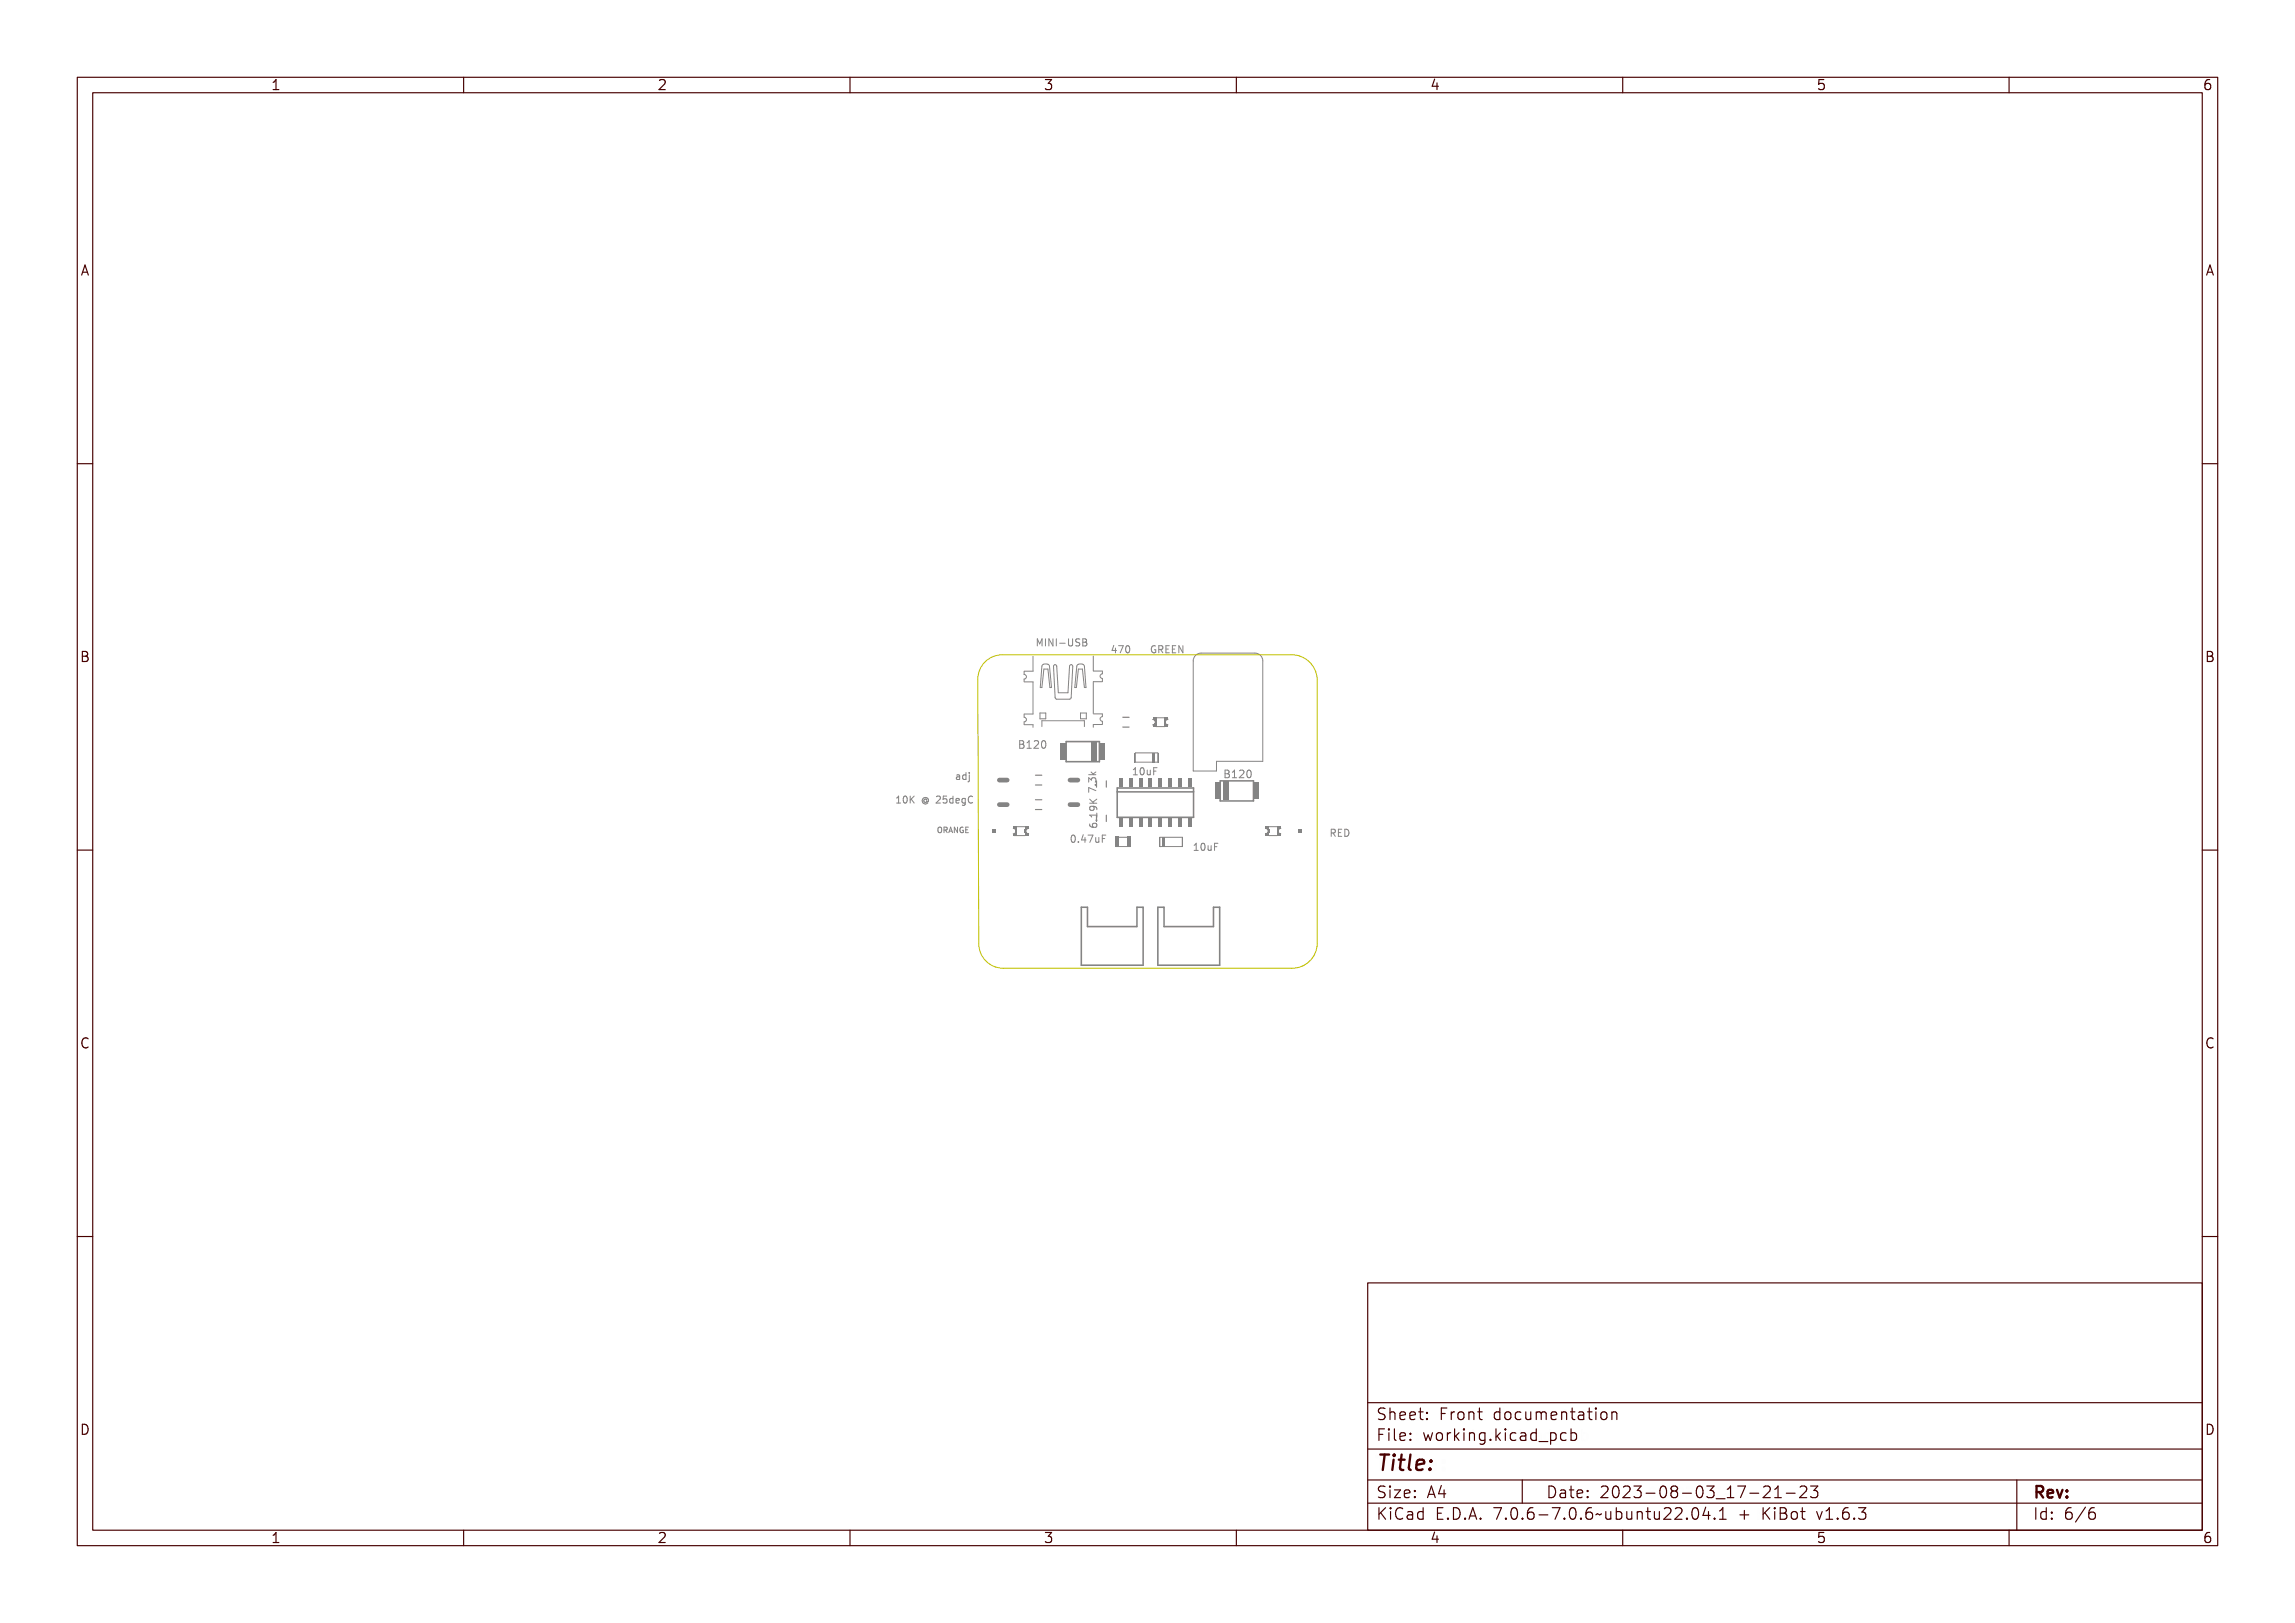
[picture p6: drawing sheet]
<svg xmlns="http://www.w3.org/2000/svg" width="297mm" height="210mm" viewBox="0 0 297 210" stroke-linecap="round" stroke-linejoin="round" font-family="sans-serif">
<defs><g id="words">
<text font-size="2.7" fill="#480000" x="178" y="190.3">Title:</text>
<g font-size="2" fill="#480000">
<text x="178" y="183.7">Sheet: Front documentation</text>
<text x="178" y="186.5">File: working.kicad_pcb</text>
<text x="178" y="193.9">Size: A4</text>
<text x="178" y="196.6">KiCad E.D.A. 7.0.6-7.0.6~ubuntu22.04.1 + KiBot v1.6.3</text>
<text x="200" y="193.9">Date: 2023-08-03_17-21-23</text>
<text x="263" y="196.6">Id: 6/6</text>
<text x="263" y="193.9">Rev:</text>
</g>
<g font-size="1.7" fill="#480000">
<text x="35" y="11.7">1</text>
<text x="85" y="11.7">2</text>
<text x="135" y="11.7">3</text>
<text x="185" y="11.7">4</text>
<text x="235" y="11.7">5</text>
<text x="285" y="11.7">6</text>
<text x="10.5" y="35.7">A</text>
<text x="285.5" y="35.7">A</text>
<text x="10.5" y="85.6">B</text>
<text x="285.5" y="85.6">B</text>
<text x="10.5" y="135.7">C</text>
<text x="285.5" y="135.7">C</text>
<text x="10.5" y="185.6">D</text>
<text x="285.5" y="185.6">D</text>
<text x="35" y="199.7">1</text>
<text x="85" y="199.7">2</text>
<text x="135" y="199.7">3</text>
<text x="185" y="199.7">4</text>
<text x="235" y="199.7">5</text>
<text x="285" y="199.7">6</text>
</g>
<g font-size="1.3" fill="#848484">
<text x="132.4" y="96.9">B120</text>
<text x="158.3" y="100.7">B120</text>
<text x="138.8" y="109">0.47uF</text>
</g>
<g font-size="1.2" fill="#848484">
<text x="135" y="83.6">MINI-USB</text>
<text x="143.7" y="84.5">470</text>
<text x="148.8" y="84.5">GREEN</text>
<text x="123.6" y="100.9">adj</text>
<text x="146.4" y="100.3">10uF</text>
<text x="117.4" y="103.9">10K @ 25degC</text>
<text x="141.9" y="102.7" transform="rotate(-90 141.9 102.7)">7.3k</text>
<text x="142" y="107.3" transform="rotate(-90 142 107.3)">6.19K</text>
<text x="154.3" y="110.1">10uF</text>
<text x="172" y="108.3">RED</text>
</g>
<text font-size="1" fill="#848484" x="122.1" y="107.8">ORANGE</text>
</g></defs>
<g fill="none" stroke="#848484" stroke-width=".13">
<path d="M132 96.3h.3M132.3 95.8h-.3v1h.3M132.5 95.9h.3a.23 .23 0 0 1 .3 .2 .23 .23 0 0 1-.2 .2 .27 .27 0 0 1 .2 .4 .27 .27 0 0 1-.3 .2h-.3zM132.6 96.4h.2a.18 .18 0 0 1 .2 .2 .18 .18 0 0 1-.2 .2h-.2zM132.6 96h.2a.15 .15 0 0 1 .2 .2 .15 .15 0 0 1-.2 .1h-.2zM133.3 96l.4-.1v.9h.2v.1h-.5v-.1h.2v-.8l-.3 .1zM134.1 96a.35 .35 0 0 1 .5 0 .35 .35 0 0 1-.2 .5l-.2 .3h.5v.1h-.6l.2-.4a.27 .27 0 0 0 .2-.2 .27 .27 0 0 0-.2-.3l-.2 .1zM134.9 82.7l-.3 .6-.4-.6v.9M134.9 96a.28 .28 0 0 1 .5 0v.2a.53 .53 0 0 1-.2 .7l-.2-.1a.68 .68 0 0 1-.1-.8zM135 82.7h.2l.1 .5 .2-.5h.2v.9h-.2v-.8l-.1 .5h-.1l-.2-.5v.8h-.1zM135.1 96h.1a.53 .53 0 0 1 0 .8l-.2-.2zM135.8 82.7h.5v.1h-.2v.7h.2v.1h-.5v-.1h.2v-.7h-.2z"/>
<path d="M136.5 82.7h.2l.3 .8v-.8h.1v.9h-.1l-.3-.7v.7h-.2zM137.3 82.7h.5v.1h-.2v.7h.2v.1h-.5v-.1h.2v-.7h-.2zM138.1 83.2h.4v.1h-.4zM138.8 82.7h.1v.6a.16 .16 0 0 0 .1 .2 .16 .16 0 0 0 .2-.2v-.6h.1v.6a.29 .29 0 0 1-.3 .3 .29 .29 0 0 1-.2-.3zM139.6 82.8l.2-.1 .2 .1v.1a.19 .19 0 0 0-.3-.1 .19 .19 0 0 0 0 .3 .3 .3 0 0 1 .4 .2 .3 .3 0 0 1-.2 .3 .3 .3 0 0 1-.4-.1 .21 .21 0 0 0 .3 .1 .21 .21 0 0 0 .1-.3 .29 .29 0 0 1-.4-.2 .29 .29 0 0 1 .1-.3zM140.3 82.7h.2a.22 .22 0 0 1 .3 .2 .22 .22 0 0 1-.2 .2 .25 .25 0 0 1 .2 .3 .25 .25 0 0 1-.3 .2h-.2zM140.4 83.2h.1a.17 .17 0 0 1 .2 .2 .17 .17 0 0 1-.2 .1h-.1zM140.4 82.8h.1a.14 .14 0 0 1 .2 .2 .14 .14 0 0 1-.2 .1h-.1zM141.2 99.8l.2 .3 .5-.3v.1l-.4 .3h.4v.2h-1v-.2h.6l-.3-.2zM144.1 83.6h.1v.6h.2v.1h-.2v.2h-.1v-.2h-.4zM144.1 83.7v.5h-.3zM144.5 83.6h.6l-.4 .9h-.1l.3-.8h-.4z"/>
<path d="M145.3 83.7a.27 .27 0 0 1 .3-.1 .27 .27 0 0 1 .2 .3v.2a.36 .36 0 0 1-.3 .4 .53 .53 0 0 1-.2-.8zM145.5 83.7a.48 .48 0 0 1 0 .7l-.1-.2zM146.6 99.4h.3v.8h.2v.1h-.5v-.1h.2v-.7l-.2 .1zM147.3 99.5a.27 .27 0 0 1 .3-.1 .27 .27 0 0 1 .2 .2v.3a.36 .36 0 0 1-.3 .4 .53 .53 0 0 1-.2-.8zM147.5 99.5a.48 .48 0 0 1 0 .7l-.1-.2zM148 99.6h.1v.5l.2 .1 .1-.1v-.5h.1v.7h-.1v-.1a.22 .22 0 0 1-.2 .1 .22 .22 0 0 1-.2-.3zM148.8 99.4h.5v.1h-.4v.3h.4v.1h-.4v.4h-.1zM148.9 83.7l.3-.1 .2 .1v.1l-.2-.1a.35 .35 0 0 0-.3 .4 .35 .35 0 0 0 .4 .3v-.2h-.1v-.1h.2v.3a.41 .41 0 0 1-.5 0 .41 .41 0 0 1-.1-.5zM149.6 83.6h.2a.24 .24 0 0 1 .3 .2 .24 .24 0 0 1-.1 .3l.2 .4h-.1l-.3-.4h-.1v.4h-.1zM149.7 83.7h.1a.16 .16 0 0 1 .2 .2 .16 .16 0 0 1-.2 .1h-.1zM150.4 83.6h.5v.1h-.4v.3h.4v.1h-.4v.3h.4v.1h-.5zM151.1 83.6h.5v.1h-.4v.3h.4v.1h-.4v.3h.4v.1h-.5z"/>
<path d="M151.8 83.6h.2l.3 .8v-.8h.1v.9h-.2l-.3-.7v.7h-.1zM152.6 83.5l.5 1v-1M158.4 99.7h.3a.23 .23 0 0 1 .3 .2 .23 .23 0 0 1-.2 .3 .27 .27 0 0 1 .2 .3 .27 .27 0 0 1-.3 .2h-.3zM158.5 99.8h.2a.15 .15 0 0 1 .1 .2 .15 .15 0 0 1-.1 .1h-.2zM159.2 99.8l.4-.1v.9h.2v.1h-.6v-.1h.2v-.8l-.2 .1zM160 99.8a.35 .35 0 0 1 .5 0 .35 .35 0 0 1-.2 .5l-.2 .3h.4v.1h-.5l.2-.4a.27 .27 0 0 0 .2-.2 .27 .27 0 0 0-.2-.3l-.2 .1zM160.8 99.8a.28 .28 0 0 1 .5 0v.2a.53 .53 0 0 1-.2 .7h-.2a.68 .68 0 0 1-.1-.9zM161 99.8h.1a.53 .53 0 0 1 0 .8l-.2-.2zM161.8 99.7l.1 .3-.1 .6M116 103.9h.5M116 103.3l.3-.3v.9M117.2 103a.48 .48 0 0 0-.3 .5 .48 .48 0 0 0 .3 .4"/>
<path d="M117.6 103.1h.3v.8h.2h-.5h.2v-.7h-.2zM118.3 103.2a.25 .25 0 0 1 .4 0l.1 .3a.35 .35 0 0 1-.3 .5 .52 .52 0 0 1-.2-.8zM118.5 103.2a.49 .49 0 0 1 0 .7l-.1-.2zM119 103.1h.1v.4l.4-.4h.1l-.3 .3 .3 .5h-.1l-.3-.4-.1 .1v.3h-.1zM120.5 103.3a.32 .32 0 0 1 .5 0v.6l-.1-.1a.22 .22 0 0 1-.3 0 .22 .22 0 0 1 0-.3 .22 .22 0 0 1 .3 0l-.1-.3a.4 .4 0 0 0-.4 .5 .4 .4 0 0 0 .5 .3v.1a.49 .49 0 0 1-.5-.2 .49 .49 0 0 1 .1-.6zM121.8 107.1l-.1-.1-.2 .1-.1 .4a.24 .24 0 0 0 .2 .2 .24 .24 0 0 0 .2-.1M121.9 103.1a.32 .32 0 0 1 .5 .1 .32 .32 0 0 1-.2 .5l-.2 .2h.4h-.5l.2-.3a.24 .24 0 0 0 .2-.2 .24 .24 0 0 0-.2-.2h-.2zM122.2 107.2v-.1a.22 .22 0 0 1 .4 .2v.1a.28 .28 0 0 1-.3 .4l-.2-.2zM122.3 107.2a.28 .28 0 0 1 .2 .2 .28 .28 0 0 1-.2 .3l-.1-.3zM122.6 103.1h.5v.1h-.4v.2a.32 .32 0 0 1 .4 .4 .32 .32 0 0 1-.5 .1v-.1a.23 .23 0 0 0 .3 .1 .23 .23 0 0 0 .1-.4 .23 .23 0 0 0-.4 0zM122.7 107.1h.2a.19 .19 0 0 1 .2 .1 .19 .19 0 0 1-.1 .2l.2 .4h-.1l-.2-.3h-.1v.3h-.1zM122.8 107.2h.1a.13 .13 0 0 1 .1 .1 .13 .13 0 0 1-.1 .1h-.1z"/>
<path d="M123.4 103.4l.1-.1 .2 .1v-.4h.1v.9h-.1h-.1a.33 .33 0 0 1-.3-.1 .33 .33 0 0 1 .1-.4zM123.4 107.1h.2l.2 .7h-.1l-.1-.2h-.2l-.1 .2h-.1zM123.5 103.4a.24 .24 0 0 1 .2 .2 .24 .24 0 0 1-.2 .3l-.1-.3zM123.5 107.2l.1 .3h-.2zM123.9 107.1h.1l.2 .6v-.6h.1v.7h-.1l-.3-.6v.6zM124.1 103.4l.3-.1 .2 .3h-.5a.25 .25 0 0 0 .2 .3 .25 .25 0 0 0 .3-.1 .3 .3 0 0 1-.4 .2 .3 .3 0 0 1-.2-.4zM124.2 103.4h.2l.1 .2h-.4zM124.5 107.2l.2-.1h.2v.1h-.1a.26 .26 0 0 0-.3 .2 .26 .26 0 0 0 .3 .3v-.2l-.1-.1h.2v.3a.32 .32 0 0 1-.4 0 .32 .32 0 0 1-.1-.4zM124.8 103.4l.2-.1 .2 .1v-.1h.1v.6a.25 .25 0 0 1-.2 .3 .25 .25 0 0 1-.3-.1 .22 .22 0 0 0 .3 0 .22 .22 0 0 0 .1-.3l-.1 .1a.29 .29 0 0 1-.3 0 .29 .29 0 0 1 0-.4zM124.9 103.4a.23 .23 0 0 1 .3 .2 .23 .23 0 0 1-.3 .3zM125 107.1h.4v.1h-.3v.2h.3h-.3v.3h.4v.1h-.5zM125.6 103.2l.3-.1h.1v.1h-.1a.33 .33 0 0 0-.3 .4 .33 .33 0 0 0 .4 .2v.1a.41 .41 0 0 1-.5-.1 .41 .41 0 0 1 0-.5z"/>
<path d="M138.9 108.2a.27 .27 0 0 1 .3-.1 .27 .27 0 0 1 .2 .3v.2a.37 .37 0 0 1-.3 .5l-.2-.2v-.1zM139.1 108.2a.5 .5 0 0 1 0 .8l-.1-.3zM139.8 108.8h.2v.2h-.2zM140.7 108.1h.1v.6h.2v.1h-.2v.2h-.1v-.2h-.4zM140.7 108.2v.5h-.3zM141 102.1l.9 .3v.1l-.8-.3v.4h-.1zM141 100.7l.2-.1 .2 .2a.28 .28 0 0 1 .4-.1 .28 .28 0 0 1-.1 .5 .21 .21 0 0 0 .1-.4 .21 .21 0 0 0-.4 0v.2h-.1v-.1a.16 .16 0 0 0-.2-.2 .16 .16 0 0 0 0 .3v.1h-.1zM141.1 105.3h.8v-.1h.1v.4h-.1v-.1h-.7v.2h-.1zM141.1 103.6l.4 .4 .5-.4v.1l-.5 .3 .1 .1h.4v.1h-.9v-.1h.4l-.4-.4zM141.1 108.1h.6l-.3 .9h-.2l.3-.8h-.4zM141.1 106.7h.1a.27 .27 0 0 0 0 .3 .27 .27 0 0 0 .3 .1 .3 .3 0 0 1 .1-.5 .3 .3 0 0 1 .4 .2 .3 .3 0 0 1-.3 .4 .43 .43 0 0 1-.4 0 .43 .43 0 0 1-.2-.4zM141.2 104.5l.1-.1a.43 .43 0 0 1 .5 0 .43 .43 0 0 1 .2 .4l-.2 .1a.26 .26 0 0 0 0-.3 .26 .26 0 0 0-.2-.1 .29 .29 0 0 1-.1 .4 .29 .29 0 0 1-.4 0 .29 .29 0 0 1 .1-.4z"/>
<path d="M141.7 101.5h.2v.2h-.2zM141.8 106.1h.2v.2h-.2zM141.9 108.4h.1v.5l.1 .1 .2-.2v-.4h.1v.6h-.1v-.1a.22 .22 0 0 1-.3 .1 .22 .22 0 0 1-.1-.2zM142.7 108.1h.5v.1h-.4v.3h.4v.1h-.4v.4h-.1zM154.5 109.2h.3v.8h.2v.1h-.5v-.1h.2v-.7h-.2zM155.2 109.3a.26 .26 0 0 1 .4 0l.1 .3a.36 .36 0 0 1-.3 .5 .53 .53 0 0 1-.2-.8zM155.3 109.3h.1a.48 .48 0 0 1 0 .7l-.1-.2zM155.9 109.4h.1v.5l.1 .1 .2-.1v-.5h.1v.7h-.1v-.1a.22 .22 0 0 1-.3 .1 .22 .22 0 0 1-.1-.3zM156.7 109.2h.5v.1h-.4v.2h.4v.1h-.4v.5h-.1zM158.5 100.2h.2a.18 .18 0 0 1 .2 .2 .18 .18 0 0 1-.2 .2h-.2zM163.8 107.2a.35 .35 0 0 1 .3 .3 .35 .35 0 0 1-.3 .4M164.2 108.1h1.1"/>
<path d="M164.3 107h1.4M165.8 107.2a.35 .35 0 0 0-.4 .3 .35 .35 0 0 0 .4 .4M172.1 107.4h.2a.24 .24 0 0 1 .3 .1 .24 .24 0 0 1-.1 .3l.2 .5h-.1l-.3-.4h-.1v.4h-.1zM172.2 107.5h.1a.16 .16 0 0 1 .2 .1 .16 .16 0 0 1-.2 .2h-.1zM172.9 107.4h.5v.1h-.4v.2h.4v.1h-.4v.4h.4v.1h-.5zM173.6 107.4a.46 .46 0 0 1 .5 .4 .46 .46 0 0 1-.5 .5zM173.7 107.5a.35 .35 0 0 1 .3 .3 .35 .35 0 0 1-.3 .4z"/>
<circle cx="135.2" cy="96.4" r=".09"/>
<circle cx="145.5" cy="84.1" r=".08"/>
<circle cx="147.5" cy="99.8" r=".08"/>
<circle cx="118.5" cy="103.5" r=".08"/>
<circle cx="120.8" cy="103.6" r=".15"/>
<circle cx="139.1" cy="108.6" r=".08"/>
<circle cx="141.4" cy="104.7" r=".2"/>
<circle cx="141.7" cy="106.9" r=".2"/>
<circle cx="155.4" cy="109.6" r=".08"/>
<circle cx="161" cy="100.2" r=".09"/>
<circle cx="165.6" cy="107.1" r=".1"/>
</g>
<g fill="#848484">
<path d="M165.7 106.9h.1v.2h-.1z" fill-rule="evenodd"/>
<path d="M163.8 106.9h.5v.3h-.5z" fill-rule="evenodd"/>
<path d="M165.3 106.9h.3v.3h-.3z" fill-rule="evenodd"/>
<path d="M165.3 107.2h.2v.2h-.2z" fill-rule="evenodd"/>
<path d="M164 107.2h.3v.2h-.3z" fill-rule="evenodd"/>
<path d="M165.3 107.3h.1v.4h-.1z" fill-rule="evenodd"/>
<path d="M164.1 107.3h.2v.4h-.2z" fill-rule="evenodd"/>
<path d="M165.3 107.7h.2v.2h-.2z" fill-rule="evenodd"/>
<path d="M164 107.7h.3v.2h-.3z" fill-rule="evenodd"/>
<path d="M165.3 107.8h.5v.4h-.5z" fill-rule="evenodd"/>
<path d="M163.8 107.8h.5v.4h-.5z" fill-rule="evenodd"/>
</g>
<path d="M143.2 101v.9" fill="none" stroke="#848484" stroke-width=".15"/>
<g fill="none" stroke="#848484" stroke-width=".13">
<path d="M131.1 107.2a.35 .35 0 0 1 .4 .3 .35 .35 0 0 1-.4 .4M131.2 108.1h1.4M131.6 107h1M133.1 107.2a.35 .35 0 0 0-.3 .3 .35 .35 0 0 0 .3 .4"/>
<circle cx="131.3" cy="108" r=".1"/>
</g>
<g fill="#848484">
<path d="M131.1 107.9h.1v.3h-.1z" fill-rule="evenodd"/>
<path d="M132.6 107.8h.5v.4h-.5z" fill-rule="evenodd"/>
<path d="M131.3 107.8h.3v.3h-.3z" fill-rule="evenodd"/>
<path d="M131.4 107.7h.2v.2h-.2z" fill-rule="evenodd"/>
<path d="M132.6 107.7h.3v.2h-.3z" fill-rule="evenodd"/>
<path d="M131.4 107.3h.2v.4h-.2z" fill-rule="evenodd"/>
<path d="M132.6 107.3h.2v.4h-.2z" fill-rule="evenodd"/>
<path d="M131.4 107.2h.2v.2h-.2z" fill-rule="evenodd"/>
<path d="M132.6 107.2h.3v.2h-.3z" fill-rule="evenodd"/>
<path d="M131.1 106.9h.5v.3h-.5z" fill-rule="evenodd"/>
<path d="M132.6 106.9h.5v.3h-.5z" fill-rule="evenodd"/>
</g>
<path d="M144.4 109.5h1.9M144.4 108.3h1.9" fill="none" stroke="#848484" stroke-width=".13"/>
<g fill="#848484">
<path d="M145.8 108.3h.5v1.3h-.5z" fill-rule="evenodd"/>
<path d="M144.3 108.3h.5v1.3h-.5z" fill-rule="evenodd"/>
</g>
<path d="M138 96h4.3v2.6h-4.3z" fill="none" stroke="#848484" stroke-width=".2"/>
<g fill="#848484">
<path d="M142.3 96.2h.6v2.2h-.6z" fill-rule="evenodd"/>
<path d="M141.2 96h.7v2.5h-.7z" fill-rule="evenodd"/>
<path d="M137.3 96.2h.6v2.2h-.6z" fill-rule="evenodd"/>
</g>
<path d="M157.9 101h4.3v2.6h-4.3z" fill="none" stroke="#848484" stroke-width=".2"/>
<g fill="#848484">
<path d="M157.2 101.2h.7v2.2h-.7z" fill-rule="evenodd"/>
<path d="M158.3 101.1h.7v2.5h-.7z" fill-rule="evenodd"/>
<path d="M162.2 101.2h.7v2.2h-.7z" fill-rule="evenodd"/>
</g>
<g fill="none" stroke="#848484" stroke-width=".13">
<path d="M149.2 93.1a.35 .35 0 0 1 .3 .3 .35 .35 0 0 1-.3 .4M149.6 94h1.1M149.7 92.9h1.4M151.2 93.1a.35 .35 0 0 0-.4 .3 .35 .35 0 0 0 .4 .4"/>
<circle cx="151" cy="93" r=".1"/>
</g>
<g fill="#848484">
<path d="M151.1 92.8h.1v.2h-.1z" fill-rule="evenodd"/>
<path d="M149.2 92.8h.5v.3h-.5z" fill-rule="evenodd"/>
<path d="M150.7 92.8h.3v.3h-.3z" fill-rule="evenodd"/>
<path d="M150.7 93.1h.2v.2h-.2z" fill-rule="evenodd"/>
<path d="M149.4 93.1h.3v.2h-.3z" fill-rule="evenodd"/>
<path d="M150.7 93.2h.1v.4h-.1z" fill-rule="evenodd"/>
<path d="M149.5 93.2h.2v.4h-.2z" fill-rule="evenodd"/>
<path d="M150.7 93.6h.2v.2h-.2z" fill-rule="evenodd"/>
<path d="M149.4 93.6h.3v.2h-.3z" fill-rule="evenodd"/>
<path d="M150.7 93.7h.5v.4h-.5z" fill-rule="evenodd"/>
<path d="M149.2 93.7h.5v.4h-.5z" fill-rule="evenodd"/>
</g>
<path d="M129.3 104.1h1M129.3 100.9h1M138.5 104.1h1M138.5 100.9h1" fill="none" stroke="#848484" stroke-width=".61"/>
<path d="M134 103.5h.8M134 104.8h.8M134 100.3h.8M134 101.6h.8" fill="none" stroke="#848484" stroke-width=".15"/>
<path d="M150.1 108.3h2.9v1.2h-2.9z" fill="none" stroke="#848484" stroke-width=".13"/>
<g fill="#848484">
<path d="M153 108.3h.2v1.2h-.2z" fill-rule="evenodd"/>
<path d="M150.5 108.3h.3v1.3h-.3z" fill-rule="evenodd"/>
<path d="M150 108.3h.1v1.2h-.1z" fill-rule="evenodd"/>
</g>
<path d="M146.9 97.4h2.9v1.2h-2.9zM154.7 84.8l.3-.2 .4-.1h7a1 1 0 0 1 1 1v13h-6v1.3h-3v-14.3l.1-.4z" fill="none" stroke="#848484" stroke-width=".13"/>
<path d="M145.3 92.8h.8M145.3 94.1h.8M143.2 105.5v.8" fill="none" stroke="#848484" stroke-width=".15"/>
<g fill="#848484">
<path d="M146.8 97.4h.1v1.2h-.1z" fill-rule="evenodd"/>
<path d="M149.2 97.4h.3v1.2h-.3z" fill-rule="evenodd"/>
<path d="M149.9 97.4h.1v1.2h-.1z" fill-rule="evenodd"/>
<path d="M128.4 107.3h.5v.5h-.5z" fill-rule="evenodd"/>
<path d="M167.9 107.3h.5v.5h-.5z" fill-rule="evenodd"/>
</g>
<g fill="none" stroke="#848484" stroke-width=".13">
<path d="M132.5 92.4v.4a.3 .3 0 0 1 .3 .3 .3 .3 0 0 1-.3 .3v.4M132.5 86.9v.4a.3 .3 0 0 1 .3 .3 .3 .3 0 0 1-.3 .3v.3M132.6 93.8h1.1M132.6 86.9h1.1M132.6 88.2h1.1M132.6 92.4h1.1M133.7 84.9v1.9M133.7 88.3v4.1M133.7 93.8v.3M134.6 92.3h.7v.7h-.7zM134.8 94v-.7h5.5v.7M134.9 86.1l.3-.2a.46 .46 0 0 1 .6 .3l.3 2.8h-.2l-.3-2.4h-.5l-.3 2.4h-.2z"/>
<path d="M136.4 86.1h.3l.1 .1 .2 3.4h1.2l.2-3.4 .2-.2 .2 .1v.1l-.2 4.2h-2l-.3-4.2zM139.4 86.1l.3-.2a.46 .46 0 0 1 .6 .3l.2 2.8h-.2l-.2-2.4h-.5l-.3 2.4h-.2zM139.8 92.3h.8v.7h-.8zM141.5 84.9v1.9M141.5 88.2v4.1M141.5 88.2h1.1M141.5 92.4h1.1M141.5 86.8h1.1M142.6 93.7h-1.1v.4M142.7 92.4v.3a.3 .3 0 0 0-.3 .3 .3 .3 0 0 0 .3 .3v.4M142.7 86.8v.4a.3 .3 0 0 0-.3 .3 .3 .3 0 0 0 .3 .3v.4"/>
</g>
<path d="M139.9 117.4h.8v2.5h6.4v-2.5h.8v7.5h-8zM144.6 102h9.9v3.8h-9.9zM144.6 102.5h9.9M149.8 117.4h.8v2.5h6.4v-2.5h.8v7.5h-8z" fill="none" stroke="#848484" stroke-width=".2"/>
<g fill="#848484">
<path d="M153.7 105.9h.5v1.1h-.5z" fill-rule="evenodd"/>
<path d="M153.7 100.8h.5v1.1h-.5z" fill-rule="evenodd"/>
<path d="M152.5 105.9h.4v1.1h-.4z" fill-rule="evenodd"/>
<path d="M152.5 100.8h.4v1.1h-.4z" fill-rule="evenodd"/>
<path d="M151.2 105.9h.5v1.1h-.5z" fill-rule="evenodd"/>
<path d="M151.2 100.8h.5v1.1h-.5z" fill-rule="evenodd"/>
<path d="M149.9 105.9h.5v1.1h-.5z" fill-rule="evenodd"/>
<path d="M149.9 100.8h.5v1.1h-.5z" fill-rule="evenodd"/>
<path d="M148.6 105.9h.5v1.1h-.5z" fill-rule="evenodd"/>
<path d="M148.6 100.8h.5v1.1h-.5z" fill-rule="evenodd"/>
<path d="M147.4 105.9h.5v1.1h-.5z" fill-rule="evenodd"/>
<path d="M147.4 100.8h.5v1.1h-.5z" fill-rule="evenodd"/>
<path d="M146.1 105.9h.5v1.1h-.5z" fill-rule="evenodd"/>
<path d="M146.1 100.8h.5v1.1h-.5z" fill-rule="evenodd"/>
<path d="M144.8 105.9h.5v1.1h-.5z" fill-rule="evenodd"/>
<path d="M144.8 100.8h.5v1.1h-.5z" fill-rule="evenodd"/>
</g>
<path d="M127.5 85.7a3.2 3.2 0 0 1 2.2-1h37.3a3.3 3.3 0 0 1 3.5 3.2v34.2a3.2 3.2 0 0 1-3.3 3.2h-37.4a3.2 3.2 0 0 1-3.1-3.2l-.2-34.2a3.2 3.2 0 0 1 1-2.2z" fill="none" stroke="#c2c200" stroke-width=".13"/>
<g fill="none" stroke="#480000" stroke-width=".15">
<path d="M10 10h277v190h-277zM12 12h273v186h-273zM60 10v2M110 10v2M160 10v2M210 10v2M260 10v2M10 60h2M285 60h2M10 110h2M285 110h2M10 160h2"/>
<path d="M285 160h2M177 166h108v32h-108zM60 198v2M110 198v2M160 198v2M177 181.5h108M177 187.5h108M177 191.5h108M177 194.5h108M178.1 195.2h.2v.6l.6-.6h.3l-.6 .6 .6 .8h-.2l-.5-.7-.2 .2v.5h-.2zM178.2 185h.9v.2h-.7v.4h.6v.2h-.6v.7h-.2zM178.3 182.4l.5-.1h.2v.2a.34 .34 0 0 0-.4-.1 .34 .34 0 0 0-.2 .4 .62 .62 0 0 1 .6 .7 .71 .71 0 0 1-.8 .2v-.2a.4 .4 0 0 0 .4 .1 .4 .4 0 0 0 .3-.3l-.4-.2a.4 .4 0 0 1-.3-.3 .4 .4 0 0 1 .1-.4z"/>
<path d="M178.3 192.5l.5-.1h.2v.2a.34 .34 0 0 0-.4-.1 .34 .34 0 0 0-.2 .4 .62 .62 0 0 1 .6 .7 .71 .71 0 0 1-.8 .2v-.2a.4 .4 0 0 0 .4 .1 .4 .4 0 0 0 .3-.3l-.4-.2a.4 .4 0 0 1-.3-.3 .4 .4 0 0 1 .1-.4zM179.4 182.2h.2v.6a.35 .35 0 0 1 .4-.1 .35 .35 0 0 1 .2 .4v.6h-.2v-.8l-.2-.1a.28 .28 0 0 0-.2 .3v.6h-.2zM179.5 185.4h.4v.9h.4v.2h-.9v-.2h.3v-.8h-.2zM179.5 192.8h.4v.9h.4v.1h-.9v-.1h.3v-.8h-.2zM179.5 195.6h.4v.9h.4v.1h-.9v-.1h.3v-.8h-.2zM179.7 184.9h.2v.3h-.2zM179.7 192.3h.2v.3h-.2zM179.7 195.1h.2v.3h-.2zM180.6 184.9h.4v1.3l.1 .1h.3v.2a.4 .4 0 0 1-.5-.4v-1h-.3zM180.6 192.8h.8v.1l-.6 .8h.6v.1h-.8v-.1l.6-.8h-.6zM180.7 182.8a.49 .49 0 0 1 .6-.1 .49 .49 0 0 1 .2 .5h-.8a.42 .42 0 0 0 .3 .4 .42 .42 0 0 0 .4-.1v.2a.6 .6 0 0 1-.8-.1 .6 .6 0 0 1 .1-.8zM180.7 195.4l.3-.2h.2h.3v.2a.43 .43 0 0 0-.6 0 .43 .43 0 0 0-.2 .5 .43 .43 0 0 0 .2 .5 .43 .43 0 0 0 .6 0v.2a.62 .62 0 0 1-.7 0 .62 .62 0 0 1-.3-.7z"/>
<path d="M180.8 182.9l.2-.1a.27 .27 0 0 1 .3 .3h-.6zM181.8 195.6a.5 .5 0 0 1 .6-.1 .5 .5 0 0 1 .2 .5v.6h-.1v-.1a.38 .38 0 0 1-.5 .2 .38 .38 0 0 1-.2-.5 .38 .38 0 0 1 .4-.2h.3a.35 .35 0 0 0-.3-.4 .35 .35 0 0 0-.4 .2zM181.9 182.8a.49 .49 0 0 1 .6-.1 .49 .49 0 0 1 .2 .5h-.8a.42 .42 0 0 0 .3 .4 .42 .42 0 0 0 .5-.1v.2a.6 .6 0 0 1-.9-.1 .6 .6 0 0 1 .1-.8zM181.9 185.5a.49 .49 0 0 1 .6-.1 .49 .49 0 0 1 .2 .5h-.8a.42 .42 0 0 0 .3 .4 .42 .42 0 0 0 .5-.1v.2a.6 .6 0 0 1-.9-.1 .6 .6 0 0 1 .1-.8zM181.9 192.9a.49 .49 0 0 1 .6-.1 .49 .49 0 0 1 .2 .5h-.8a.42 .42 0 0 0 .3 .4 .42 .42 0 0 0 .5-.1v.2a.6 .6 0 0 1-.9-.1 .6 .6 0 0 1 .1-.8zM182 196.2l.5-.1a.31 .31 0 0 1-.2 .4 .31 .31 0 0 1-.4-.1zM182 182.9l.2-.1a.27 .27 0 0 1 .3 .3h-.6zM182 185.6l.2-.1a.27 .27 0 0 1 .3 .3h-.6zM182 193l.2-.1a.27 .27 0 0 1 .3 .3h-.6zM183 195.7l.4-.2 .2 .2v-.6h.2v1.5h-.2v-.1a.42 .42 0 0 1-.5 .1 .42 .42 0 0 1-.2-.5zM183.2 195.8a.23 .23 0 0 1 .4 0v.3a.33 .33 0 0 1-.2 .4 .48 .48 0 0 1-.2-.7zM183.2 182.3h.2v.4h.4v.1h-.4v.7l.1 .1h.3v.1a.41 .41 0 0 1-.6-.3v-.6h-.3v-.1h.3z"/>
<path d="M183.3 185.4h.2v.3h-.2zM183.3 186.2h.2v.3h-.2zM183.3 192.8h.2v.3h-.2zM183.3 193.6h.2v.2h-.2zM184.5 182.7h.2v.3h-.2zM184.5 183.5h.2v.2h-.2zM185.2 185.4h.2l.2 .8 .1-.5h.2l.2 .5 .1-.8h.2l-.2 1.1h-.2l-.2-.7-.2 .7h-.1zM185.4 195.2h.9v.2h-.7v.4h.6v.2h-.6v.5h.7v.1h-.9zM185.7 192.4h.2l.5 1.4h-.2l-.1-.3h-.5l-.1 .3h-.2zM185.8 192.6l.2 .7h-.4zM186.6 182.3h.9v.2h-.7v.4h.6v.2h-.6v.6h-.2zM186.7 185.5a.56 .56 0 0 1 .8 .2 .56 .56 0 0 1-.3 .7 .57 .57 0 0 1-.6-.2 .57 .57 0 0 1 .1-.7z"/>
<path d="M186.8 185.6a.26 .26 0 0 1 .3-.1 .26 .26 0 0 1 .2 .2v.2a.33 .33 0 0 1-.3 .4l-.2-.2zM186.9 196.4h.2v.2h-.2zM187.1 192.4h.2v.9h.2v.2h-.2v.3h-.2v-.3h-.6v-.2zM187.1 192.6v.7h-.4zM187.8 195.2a.76 .76 0 0 1 .9 .7 .76 .76 0 0 1-.9 .7zM188 195.4a.5 .5 0 0 1 .5 .2 .5 .5 0 0 1 0 .5 .39 .39 0 0 1-.5 .4zM188 182.7h.2v.2a.41 .41 0 0 1 .6-.2v.2a.37 .37 0 0 0-.5-.1 .37 .37 0 0 0-.1 .4v.5h-.2zM188 185.4h.2v.2a.41 .41 0 0 1 .6-.2v.2a.37 .37 0 0 0-.5-.1 .37 .37 0 0 0-.1 .4v.6h-.2zM189.1 184.9h.1v.9l.5-.4h.2l-.4 .4 .5 .7h-.2l-.4-.6-.2 .1v.5h-.1zM189.1 182.8a.56 .56 0 0 1 .8 .2 .56 .56 0 0 1-.3 .7 .57 .57 0 0 1-.6-.2 .57 .57 0 0 1 .1-.7zM189.2 182.9a.26 .26 0 0 1 .3-.1 .26 .26 0 0 1 .2 .2v.2a.33 .33 0 0 1-.3 .4l-.2-.2zM189.3 196.4h.3v.2h-.3z"/>
<path d="M190.2 182.7h.2v.1a.35 .35 0 0 1 .4-.1 .35 .35 0 0 1 .3 .4v.6h-.2v-.8l-.2-.1a.28 .28 0 0 0-.3 .3v.6h-.2zM190.3 185.4h.4v.9h.4v.2h-.9v-.2h.4v-.8h-.3zM190.5 195.2h.3l.4 1.4h-.2l-.1-.3h-.5l-.1 .3h-.2zM190.6 184.9h.1v.3h-.1zM190.6 195.4l.2 .7h-.4zM191.4 185.4h.2v.1a.35 .35 0 0 1 .4-.1 .35 .35 0 0 1 .3 .4v.7h-.2v-.9l-.2-.1a.28 .28 0 0 0-.3 .3v.7h-.2zM191.7 182.3h.1v.4h.4v.1h-.4v.7l.1 .1h.3v.1a.41 .41 0 0 1-.5-.3v-.6h-.3v-.1h.3zM191.7 196.4h.3v.2h-.3zM192.7 185.5l.3-.2 .3 .2v-.1h.2v1a.53 .53 0 0 1-.8 .4v-.2a.36 .36 0 0 0 .4 .1 .36 .36 0 0 0 .2-.4l-.2 .1a.51 .51 0 0 1-.5-.2 .51 .51 0 0 1 0-.5zM192.8 185.6a.25 .25 0 0 1 .3-.1 .25 .25 0 0 1 .2 .2v.2a.32 .32 0 0 1-.3 .4 .47 .47 0 0 1-.2-.7zM193.8 195.2h.9l-.5 1.4h-.2l.5-1.2h-.7zM193.9 182.8l.3-.2 .3 .2v-.6h.2v1.5h-.2v-.1a.42 .42 0 0 1-.6 .1 .42 .42 0 0 1-.1-.5z"/>
<path d="M194.1 182.8a.42 .42 0 0 1 .4 .4 .42 .42 0 0 1-.3 .4 .48 .48 0 0 1-.1-.8zM194.1 186.2h.3v.3h-.3zM195.1 184.9h.2v.9l.4-.4h.3l-.5 .4 .5 .7h-.2l-.4-.6-.1 .1v.5h-.2zM195.1 182.8a.56 .56 0 0 1 .8 .2 .56 .56 0 0 1-.3 .7 .57 .57 0 0 1-.6-.2 .57 .57 0 0 1 .1-.7zM195.2 182.9a.26 .26 0 0 1 .3-.1 .26 .26 0 0 1 .2 .2v.2a.33 .33 0 0 1-.3 .4l-.2-.2zM195.3 196.4h.3v.2h-.3zM196.3 185.4h.5v.9h.3v.2h-.9v-.2h.4v-.8h-.3zM196.3 195.4a.45 .45 0 0 1 .5-.2 .45 .45 0 0 1 .3 .5v.2a.51 .51 0 0 1-.2 .6 .51 .51 0 0 1-.6 0l-.1-.6zM196.4 182.8l.5-.2 .2 .1v.2a.4 .4 0 0 0-.6 0 .4 .4 0 0 0 0 .6 .4 .4 0 0 0 .6 0v.2a.58 .58 0 0 1-.8-.1 .58 .58 0 0 1 .1-.8zM196.5 195.4a.39 .39 0 0 1 .4 .5v.2a.29 .29 0 0 1-.3 .4 .29 .29 0 0 1-.2-.4v-.5zM196.6 184.9h.2v.3h-.2zM197 191.5v3"/>
<path d="M197.4 182.7h.2v.8l.2 .1a.28 .28 0 0 0 .3-.3v-.6h.2v1h-.2v-.1a.35 .35 0 0 1-.4 .2 .35 .35 0 0 1-.3-.5zM197.6 185.5l.5-.2 .2 .1v.2a.4 .4 0 0 0-.6 0 .4 .4 0 0 0 0 .6 .4 .4 0 0 0 .6 0v.2a.58 .58 0 0 1-.8-.1 .58 .58 0 0 1 .1-.8zM197.7 196.4h.3v.2h-.3zM198.6 182.7h.1a.21 .21 0 0 1 .2-.1 .21 .21 0 0 1 .2 .2l.2-.2 .1 .1a1.27 1.27 0 0 1 .2 1h-.2v-.8l-.1-.1-.2 .1v.8h-.1v-.8l-.2-.1-.1 .1v.8h-.1zM198.7 185.4a.5 .5 0 0 1 .5-.1 .5 .5 0 0 1 .3 .5v.7h-.2v-.2a.38 .38 0 0 1-.5 .2 .38 .38 0 0 1-.2-.5 .38 .38 0 0 1 .5-.2h.2a.35 .35 0 0 0-.3-.4 .35 .35 0 0 0-.3 .2zM198.7 195.4l.3-.2h.2h.2v.2a.43 .43 0 0 0-.5 0 .43 .43 0 0 0-.1 .5 .44 .44 0 0 1 .6-.1 .44 .44 0 0 1 .1 .6 .47 .47 0 0 1-.6 .3 .47 .47 0 0 1-.3-.5v-.5zM198.8 186l.5-.1a.31 .31 0 0 1-.1 .4 .31 .31 0 0 1-.4-.1zM198.9 195.9a.3 .3 0 0 1 .4 .3 .3 .3 0 0 1-.4 .2l-.1-.2zM199.9 185.5l.3-.2 .3 .2v-.6h.2v1.6h-.2v-.2a.42 .42 0 0 1-.5 .1 .42 .42 0 0 1-.2-.5zM199.9 182.8a.49 .49 0 0 1 .6-.1 .49 .49 0 0 1 .2 .5h-.7a.42 .42 0 0 0 .2 .4 .42 .42 0 0 0 .5-.1v.2a.6 .6 0 0 1-.8-.1 .6 .6 0 0 1 0-.8zM200 196h.5v.2h-.5zM200 185.6a.23 .23 0 0 1 .4 0l.1 .3a.33 .33 0 0 1-.3 .4 .48 .48 0 0 1-.2-.7z"/>
<path d="M200.1 182.9l.2-.1a.27 .27 0 0 1 .3 .3h-.6zM200.1 192.4a.76 .76 0 0 1 1 .7 .76 .76 0 0 1-1 .7zM200.3 192.6a.5 .5 0 0 1 .5 .2 .5 .5 0 0 1 .1 .5 .39 .39 0 0 1-.6 .4zM200.9 186.8h1.2v.1h-1.2zM201 195.2h.9l-.5 1.4h-.2l.5-1.2h-.7zM201.1 182.7h.1v.1a.35 .35 0 0 1 .5-.1 .35 .35 0 0 1 .2 .4v.6h-.2v-.8l-.2-.1a.28 .28 0 0 0-.3 .3v.6h-.1zM201.4 192.8a.5 .5 0 0 1 .6-.1 .5 .5 0 0 1 .2 .5v.6h-.1v-.1a.38 .38 0 0 1-.5 .2 .38 .38 0 0 1-.2-.5 .38 .38 0 0 1 .4-.2h.3a.35 .35 0 0 0-.3-.4 .35 .35 0 0 0-.4 .2zM201.6 193.4l.5-.1a.31 .31 0 0 1-.2 .4 .31 .31 0 0 1-.4-.1zM202.2 185.4h.2v.1a.42 .42 0 0 1 .6-.1 .42 .42 0 0 1 .1 .5 .42 .42 0 0 1-.1 .5 .42 .42 0 0 1-.6-.1v.6h-.2zM202.5 182.3h.2v.4h.4v.1h-.4v.7l.1 .1h.3v.1a.41 .41 0 0 1-.6-.3v-.6h-.3v-.1h.3zM202.5 185.6a.24 .24 0 0 1 .3-.1 .24 .24 0 0 1 .1 .2l.1 .2a.32 .32 0 0 1-.3 .4 .48 .48 0 0 1-.2-.7zM202.5 196.4h.3v.2h-.3z"/>
<path d="M202.8 192.4h.2v.4h.4v.1h-.4v.7l.1 .1h.3v.1a.41 .41 0 0 1-.6-.3v-.6h-.3v-.1h.3zM203.5 182.7a.5 .5 0 0 1 .5-.1 .5 .5 0 0 1 .3 .5v.6h-.2v-.1a.38 .38 0 0 1-.5 .2 .38 .38 0 0 1-.2-.5 .38 .38 0 0 1 .5-.2h.2a.35 .35 0 0 0-.2-.4 .35 .35 0 0 0-.4 .2zM203.5 195.4a.45 .45 0 0 1 .6-.2 .45 .45 0 0 1 .2 .5v.2a.51 .51 0 0 1-.1 .6 .51 .51 0 0 1-.7 0l-.1-.6zM203.6 185.5l.5-.2 .2 .1v.2a.4 .4 0 0 0-.5 0 .4 .4 0 0 0 0 .6 .4 .4 0 0 0 .5 0v.2a.58 .58 0 0 1-.8-.1 .58 .58 0 0 1 .1-.8zM203.7 183.3l.4-.1a.31 .31 0 0 1-.1 .4 .31 .31 0 0 1-.4-.1zM203.7 195.4a.39 .39 0 0 1 .4 .5v.2a.29 .29 0 0 1-.2 .4 .29 .29 0 0 1-.3-.4v-.5zM203.9 192.9a.49 .49 0 0 1 .6-.1 .49 .49 0 0 1 .2 .5h-.8a.42 .42 0 0 0 .3 .4 .42 .42 0 0 0 .5-.1v.2a.6 .6 0 0 1-.9-.1 .6 .6 0 0 1 .1-.8zM204 193l.2-.1a.27 .27 0 0 1 .3 .3h-.6zM204.7 184.9h.1v.6a.41 .41 0 0 1 .6-.1 .41 .41 0 0 1 .2 .5 .42 .42 0 0 1-.2 .5 .42 .42 0 0 1-.6-.1v.2h-.1zM204.9 182.3h.2v.4h.4v.1h-.4v.7l.1 .1h.3v.1a.41 .41 0 0 1-.6-.3v-.6h-.3v-.1h.3zM204.9 185.6a.24 .24 0 0 1 .3-.1 .24 .24 0 0 1 .2 .2v.2a.32 .32 0 0 1-.3 .4 .48 .48 0 0 1-.2-.7zM204.9 196.4h.3v.2h-.3z"/>
<path d="M205.3 192.8h.2v.3h-.2zM205.3 193.6h.2v.2h-.2zM205.9 182.7h.5v.9h.3v.1h-.9v-.1h.4v-.8h-.3zM205.9 195.4l.3-.2h.2h.2v.2a.43 .43 0 0 0-.5 0 .43 .43 0 0 0-.1 .5 .44 .44 0 0 1 .6-.1 .44 .44 0 0 1 .1 .6 .47 .47 0 0 1-.5 .3 .47 .47 0 0 1-.4-.5v-.5zM206.1 195.9a.3 .3 0 0 1 .5 .3 .3 .3 0 0 1-.5 .2l-.1-.2zM206.2 182.2h.2v.3h-.2zM207 196l.3-.1 .5 .1 .2-.1a.32 .32 0 0 1-.5 .2h-.3l-.2 .1zM207.1 182.8a.56 .56 0 0 1 .8 .2 .56 .56 0 0 1-.2 .7 .57 .57 0 0 1-.7-.2 .57 .57 0 0 1 .1-.7zM207.3 182.9a.26 .26 0 0 1 .2-.1 .26 .26 0 0 1 .2 .2l.1 .2a.33 .33 0 0 1-.3 .4l-.3-.2zM207.4 192.5a.5 .5 0 0 1 .7 0 .5 .5 0 0 1-.1 .7l-.4 .5h.7v.1h-.9v-.1l.2-.3a.72 .72 0 0 0 .4-.8l-.3-.1-.3 .2zM208.3 182.7h.1v.1a.35 .35 0 0 1 .5-.1 .35 .35 0 0 1 .2 .4v.6h-.2v-.8l-.2-.1a.28 .28 0 0 0-.3 .3v.6h-.1zM208.3 195.6h.1l.1 .8 .2 .1a.28 .28 0 0 0 .2-.3v-.6h.2v1h-.2v-.1a.35 .35 0 0 1-.4 .2 .35 .35 0 0 1-.2-.5z"/>
<path d="M208.7 192.6a.45 .45 0 0 1 .5-.2 .45 .45 0 0 1 .3 .5v.2a.51 .51 0 0 1-.2 .6 .51 .51 0 0 1-.6 0l-.1-.6zM208.9 192.6a.39 .39 0 0 1 .4 .5v.2a.29 .29 0 0 1-.3 .4 .29 .29 0 0 1-.2-.4v-.5zM209.5 195.1h.2v.6a.41 .41 0 0 1 .5-.1 .41 .41 0 0 1 .2 .5 .42 .42 0 0 1-.2 .5 .42 .42 0 0 1-.5-.1v.1h-.2zM209.7 195.8a.24 .24 0 0 1 .3-.1 .24 .24 0 0 1 .2 .2v.2a.32 .32 0 0 1-.3 .4 .48 .48 0 0 1-.2-.7zM209.8 192.5a.5 .5 0 0 1 .7 0 .5 .5 0 0 1-.1 .7l-.4 .5h.7v.1h-.9v-.1l.2-.3a.72 .72 0 0 0 .4-.8l-.3-.1-.3 .2zM210 198v2M210.7 195.6h.2v.8l.2 .1a.28 .28 0 0 0 .2-.3v-.6h.2v1h-.2v-.1a.35 .35 0 0 1-.4 .2 .35 .35 0 0 1-.2-.5zM211 192.4a.49 .49 0 0 1 .6 0 .49 .49 0 0 1 .2 .6l-.2 .1a.45 .45 0 0 1 .2 .6 .45 .45 0 0 1-.6 .2l-.2-.1v-.2a.37 .37 0 0 0 .5 .1 .37 .37 0 0 0 .1-.5h-.4v-.2a.28 .28 0 0 0 .4-.1 .28 .28 0 0 0 0-.3 .28 .28 0 0 0-.4 0h-.2zM211.9 195.6h.2v.1a.35 .35 0 0 1 .4-.1 .35 .35 0 0 1 .2 .4v.6h-.2v-.8l-.2-.1a.28 .28 0 0 0-.2 .3v.6h-.2zM212.4 193.2h.5v.2h-.5zM213.3 195.2h.2v.4h.4v.1h-.4v.7l.1 .1h.3v.1a.41 .41 0 0 1-.6-.3v-.6h-.3v-.1h.3zM213.5 192.6a.45 .45 0 0 1 .5-.2 .45 .45 0 0 1 .3 .5v.2a.51 .51 0 0 1-.2 .6 .51 .51 0 0 1-.6 0l-.1-.6z"/>
<path d="M213.7 192.6a.39 .39 0 0 1 .4 .5v.2a.29 .29 0 0 1-.3 .4 .29 .29 0 0 1-.2-.4v-.5zM214.3 195.6h.2v.8l.2 .1a.28 .28 0 0 0 .2-.3v-.6h.2v1h-.2v-.1a.35 .35 0 0 1-.4 .2 .35 .35 0 0 1-.2-.5zM214.7 192.5a.41 .41 0 0 1 .6-.1 .41 .41 0 0 1 0 .6l-.1 .1a.43 .43 0 0 1 .3 .6 .43 .43 0 0 1-.7 .2 .41 .41 0 0 1-.2-.4 .41 .41 0 0 1 .3-.4l-.3-.2zM215.5 195.3a.5 .5 0 0 1 .7 0 .5 .5 0 0 1-.1 .7l-.4 .5h.6v.1h-.9v-.1l.3-.3a.72 .72 0 0 0 .3-.8l-.2-.1-.3 .2zM216 193.2h.5v.2h-.5zM216.7 195.3a.5 .5 0 0 1 .7 0 .5 .5 0 0 1-.1 .7l-.4 .5h.6v.1h-.9v-.1l.3-.3a.72 .72 0 0 0 .3-.8l-.2-.1-.3 .2zM217.1 192.6a.45 .45 0 0 1 .5-.2 .45 .45 0 0 1 .3 .5v.2a.51 .51 0 0 1-.2 .6 .51 .51 0 0 1-.6 0l-.1-.6zM217.3 192.6a.39 .39 0 0 1 .4 .5v.2a.29 .29 0 0 1-.3 .4 .29 .29 0 0 1-.2-.4v-.5zM218.2 196.4h.2v.2h-.2zM218.2 192.4a.49 .49 0 0 1 .6 0 .49 .49 0 0 1 .2 .6l-.2 .1a.45 .45 0 0 1 .2 .6 .45 .45 0 0 1-.6 .2l-.2-.1v-.2a.37 .37 0 0 0 .5 .1 .37 .37 0 0 0 .1-.5h-.4v-.2a.28 .28 0 0 0 .4-.1 .28 .28 0 0 0 0-.3 .28 .28 0 0 0-.4 0h-.2zM219.2 195.4a.45 .45 0 0 1 .5-.2 .45 .45 0 0 1 .3 .5v.2a.51 .51 0 0 1-.2 .6 .51 .51 0 0 1-.6 0l-.2-.6zM219.2 194.2h1.3v.1h-1.3z"/>
<path d="M219.4 195.4a.39 .39 0 0 1 .4 .5v.2a.29 .29 0 0 1-.3 .4 .29 .29 0 0 1-.3-.4l.1-.5zM220.7 192.5l.5-.1v1.3h.3v.1h-.8v-.1h.3v-1.1h-.3zM220.8 195.2h.2v.9h.2v.2h-.2v.3h-.2v-.3h-.6v-.2zM220.8 195.4v.7h-.4zM221.8 196.4h.2v.2h-.2zM221.8 192.4h.9l-.5 1.4h-.2l.5-1.2h-.7zM222.8 195.3l.5-.1v1.3h.3v.1h-.8v-.1h.3v-1.1h-.3zM223.2 193.2h.5v.2h-.5zM224.2 192.5a.5 .5 0 0 1 .8 0 .5 .5 0 0 1-.2 .7l-.4 .5h.7v.1h-.9v-.1l.2-.3a.72 .72 0 0 0 .4-.8l-.3-.1-.3 .2zM225.4 195.5h.2v.4h.4v.2h-.4v.4h-.2v-.4h-.4v-.2h.4zM225.5 192.5l.5-.1v1.3h.3v.1h-.8v-.1h.3v-1.1h-.3zM226.8 193.2h.5v.2h-.5z"/>
<path d="M227.5 195.2h.2v.6l.6-.6h.2l-.6 .6 .6 .8h-.2l-.5-.7-.1 .2v.5h-.2zM227.8 192.5a.5 .5 0 0 1 .8 0 .5 .5 0 0 1-.2 .7l-.4 .5h.7v.1h-.9v-.1l.2-.3a.72 .72 0 0 0 .4-.8l-.3-.1-.3 .2zM228.8 195.6h.4v.9h.4v.1h-.9v-.1h.4v-.8h-.3zM229.1 192.4a.49 .49 0 0 1 .5 0 .49 .49 0 0 1 .2 .6l-.2 .1a.45 .45 0 0 1 .3 .6 .45 .45 0 0 1-.7 .2l-.2-.1v-.2a.37 .37 0 0 0 .5 .1 .37 .37 0 0 0 .1-.5h-.3v-.2a.28 .28 0 0 0 .3-.1 .28 .28 0 0 0 0-.3 .28 .28 0 0 0-.4 0h-.1zM229.1 195.1h.1v.3h-.1zM229.9 195.2h.4a.35 .35 0 0 1 .5 .2 .35 .35 0 0 1-.3 .5 .41 .41 0 0 1 .3 .5 .41 .41 0 0 1-.5 .2h-.4zM230.1 196h.2a.27 .27 0 0 1 .3 .2 .27 .27 0 0 1-.3 .3h-.2zM230.1 195.4h.2a.23 .23 0 0 1 .3 .2 .23 .23 0 0 1-.3 .2h-.2zM231.2 193.2h1.1M231.2 195.7a.56 .56 0 0 1 .8 .2 .56 .56 0 0 1-.3 .7 .57 .57 0 0 1-.6-.2 .57 .57 0 0 1 .1-.7zM231.3 195.8a.26 .26 0 0 1 .3-.1 .26 .26 0 0 1 .2 .2v.2a.33 .33 0 0 1-.3 .4l-.2-.2zM232.6 195.2h.1v.4h.4v.1h-.4l.1 .7v.1h.3v.1a.41 .41 0 0 1-.5-.3v-.6h-.3v-.1h.3z"/>
<path d="M233 192.4l.2-.1h.3a.41 .41 0 0 1 .2 .6l-.8 .9h.9M234.3 192.3h.9l-.5 .6a.41 .41 0 0 1 .5 .2v.4l-.1 .2-.6 .1-.2-.2M234.6 195.6h.2l.3 .9 .4-.9h.2l-.4 1h-.3zM236 195.3l.5-.1v1.3h.3v.1h-.8v-.1h.3v-1.1h-.3zM237.4 196.4h.3v.2h-.3zM238.4 195.4l.3-.2h.2h.2v.2a.43 .43 0 0 0-.5 0 .43 .43 0 0 0-.1 .5 .44 .44 0 0 1 .6-.1 .44 .44 0 0 1 .1 .6 .47 .47 0 0 1-.5 .3 .47 .47 0 0 1-.4-.5v-.5zM238.6 195.9a.3 .3 0 0 1 .4 .3 .3 .3 0 0 1-.4 .2l-.1-.2zM239.8 196.4h.3v.2h-.3zM240.7 195.2a.49 .49 0 0 1 .6 0 .49 .49 0 0 1 .2 .6l-.2 .1a.45 .45 0 0 1 .2 .6 .45 .45 0 0 1-.6 .2l-.2-.1v-.2a.37 .37 0 0 0 .5 .1 .37 .37 0 0 0 .1-.5l-.4-.1v-.1a.28 .28 0 0 0 .4-.1 .28 .28 0 0 0 0-.3 .28 .28 0 0 0-.4 0h-.2zM260 198v2M261 191.5v6.5M263.2 195.2h.8v.2h-.3v1.1h.3v.1h-.8v-.1h.3v-1.1h-.3z"/>
<path d="M264.4 195.7l.3-.2 .3 .2v-.6h.2v1.5h-.2v-.1a.42 .42 0 0 1-.5 .1 .42 .42 0 0 1-.2-.5zM264.6 195.8a.23 .23 0 0 1 .4 0v.3a.33 .33 0 0 1-.2 .4 .48 .48 0 0 1-.2-.7zM265.9 195.6h.2v.3h-.2zM265.9 196.4h.2v.2h-.2zM268.1 195.4l.2-.2h.3h.2v.2a.43 .43 0 0 0-.5 0 .43 .43 0 0 0-.2 .5 .44 .44 0 0 1 .7-.1 .44 .44 0 0 1 .1 .6 .47 .47 0 0 1-.6 .3 .47 .47 0 0 1-.3-.5v-.5zM268.2 195.9a.3 .3 0 0 1 .5 .3 .3 .3 0 0 1-.5 .2v-.2zM269.9 195.2h.2l-.8 1.6h-.2zM270.5 195.4l.2-.2h.3h.2v.2a.43 .43 0 0 0-.5 0 .43 .43 0 0 0-.2 .5 .44 .44 0 0 1 .7-.1 .44 .44 0 0 1 .1 .6 .47 .47 0 0 1-.6 .3 .47 .47 0 0 1-.3-.5v-.5zM270.6 195.9a.3 .3 0 0 1 .5 .3 .3 .3 0 0 1-.5 .2v-.2z"/>
<circle cx="196.7" cy="195.9" r=".13"/>
<circle cx="203.9" cy="195.9" r=".13"/>
<circle cx="209" cy="193.1" r=".13"/>
<circle cx="213.8" cy="193.1" r=".13"/>
<circle cx="215" cy="193.4" r=".29"/>
<circle cx="215" cy="192.8" r=".25"/>
<circle cx="217.4" cy="193.1" r=".13"/>
<circle cx="219.5" cy="195.9" r=".13"/>
</g>
<g fill="none" stroke="#480000" stroke-width=".3">
<path d="M178.1 188.4h1.4v.2h-.6v1.7h-.2v-1.7h-.6zM179.9 188.8h.7v1.3h.4v.2h-1.2v-.2h.5v-1.1h-.4zM180.3 188.3h.3v.3h-.3zM181.8 188.4h.2v.4h.6v.2h-.6v1l.2 .1h.4v.2a.55 .55 0 0 1-.8-.5v-.8h-.4v-.2h.4zM183 188.3h.6l.1 1.6 .1 .2h.4v.2a.54 .54 0 0 1-.8-.5v-1.4h-.4zM184.8 189a.65 .65 0 0 1 .8-.1 .65 .65 0 0 1 .3 .7h-1.1a.56 .56 0 0 0 .4 .5 .56 .56 0 0 0 .6-.1v.2a.81 .81 0 0 1-1.1-.1 .81 .81 0 0 1 .1-1.1zM185 189.1a.38 .38 0 0 1 .4-.1 .38 .38 0 0 1 .2 .4h-.8zM186.7 188.9h.3v.4h-.3zM186.7 189.9h.3v.4h-.3zM263.1 192.4a.73 .73 0 0 1 .9 .2 .36 .36 0 0 1-.3 .6l.2 .1 .3 .5h-.2l-.3-.4-.2-.2h-.2v.6h-.2zM263.3 192.6h.2a.26 .26 0 0 1 .3 .2 .26 .26 0 0 1-.2 .3h-.3zM264.5 192.9a.49 .49 0 0 1 .6-.1 .49 .49 0 0 1 .2 .5h-.8a.42 .42 0 0 0 .3 .4 .42 .42 0 0 0 .4-.1v.2a.6 .6 0 0 1-.8-.1 .6 .6 0 0 1 .1-.8z"/>
<path d="M264.6 193l.2-.1a.27 .27 0 0 1 .3 .3h-.6zM265.5 192.8h.2l.3 .9 .3-.9h.2l-.4 1h-.2zM267.1 192.8h.2v.3h-.2zM267.1 193.6h.2v.2h-.2z"/>
</g>
<use href="#words"/>
</svg>
